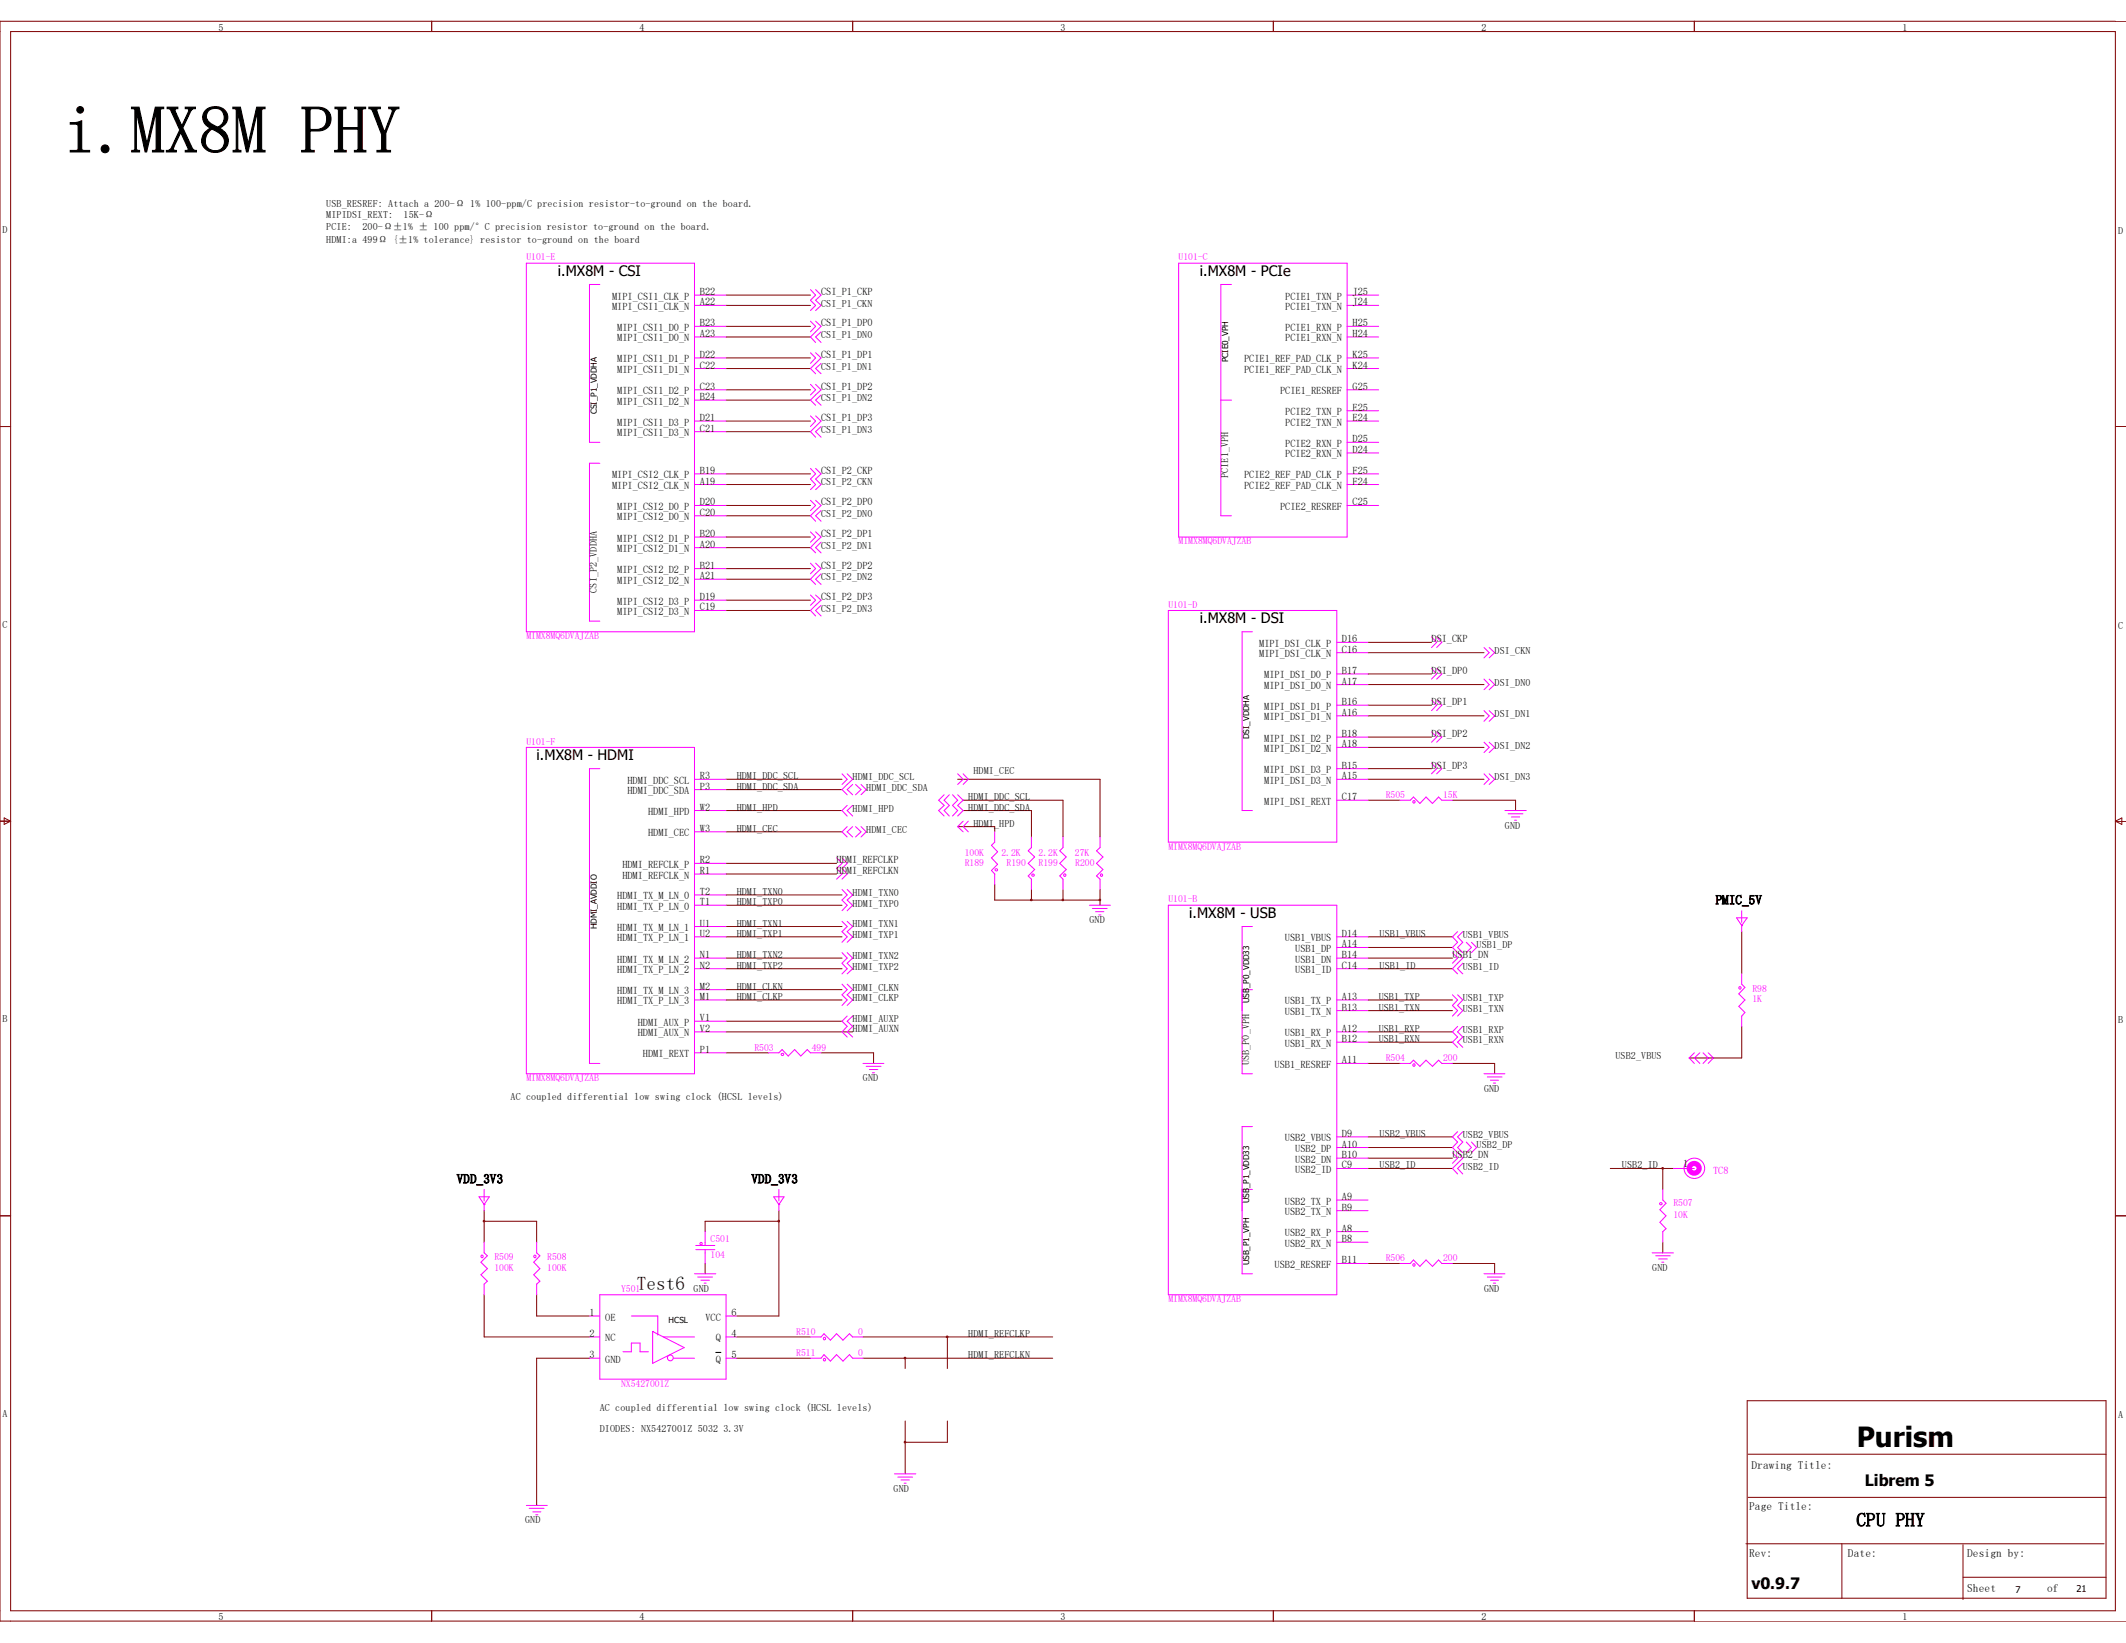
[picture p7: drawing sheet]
<svg xmlns="http://www.w3.org/2000/svg" width="279mm" height="216mm" viewBox="0 0 279 216" stroke-linecap="round" stroke-linejoin="round" font-family="sans-serif">
<defs><g id="words">
<text font-size="8.8" x="8.3" y="20.1">i.MX8M PHY</text>
<text font-size="3.7" x="244" y="190.1">Purism</text>
<g font-size="2.5">
<text x="83.7" y="169.5">Test6</text>
<text x="244" y="200.6">CPU PHY</text>
</g>
<g font-size="2.1">
<text x="245.1" y="195.2">Librem 5</text>
<text x="230.2" y="208.8">v0.9.7</text>
</g>
<g font-size="1.9">
<text x="73.3" y="36.3">i.MX8M - CSI</text>
<text x="157.7" y="36.3">i.MX8M - PCIe</text>
<text x="157.7" y="81.9">i.MX8M - DSI</text>
<text x="70.5" y="99.9">i.MX8M - HDMI</text>
<text x="156.3" y="120.6">i.MX8M - USB</text>
</g>
<g font-size="1.7">
<text x="225.5" y="118.8">PMIC_5V</text>
<text x="60" y="155.5">VDD_3V3</text>
<text x="98.8" y="155.5">VDD_3V3</text>
</g>
<g font-size="1.5">
<text x="230.2" y="193">Drawing Title:</text>
<text x="229.9" y="198.4">Page Title:</text>
<text x="229.9" y="204.6">Rev:</text>
<text x="242.9" y="204.6">Date:</text>
<text x="258.5" y="209.2">Sheet</text>
<text x="258.5" y="204.6">Design by:</text>
<text x="269" y="209.2">of</text>
</g>
<g font-size="1.4">
<text x="80.4" y="39.4">MIPI_CSI1_CLK_P</text>
<text x="80.4" y="40.7">MIPI_CSI1_CLK_N</text>
<text x="92" y="38.8">B22</text>
<text x="92" y="40.1">A22</text>
<text x="107.9" y="38.8">CSI_P1_CKP</text>
<text x="168.9" y="39.4">PCIE1_TXN_P</text>
<text x="168.9" y="40.7">PCIE1_TXN_N</text>
<text x="177.8" y="38.8">J25</text>
<text x="177.8" y="40.1">J24</text>
<text x="81.1" y="43.5">MIPI_CSI1_D0_P</text>
<text x="81.1" y="47.6">MIPI_CSI1_D1_P</text>
<text x="81.1" y="44.9">MIPI_CSI1_D0_N</text>
<text x="92" y="42.9">B23</text>
<text x="92" y="47">D22</text>
<text x="92" y="44.3">A23</text>
<text x="107.9" y="42.9">CSI_P1_DP0</text>
<text x="107.9" y="47">CSI_P1_DP1</text>
<text x="163.5" y="47.6">PCIE1_REF_PAD_CLK_P</text>
<text x="168.9" y="43.5">PCIE1_RXN_P</text>
<text x="168.9" y="44.9">PCIE1_RXN_N</text>
<text x="177.8" y="47">K25</text>
<text x="177.8" y="42.9">H25</text>
<text x="177.8" y="44.3">H24</text>
<text x="81.1" y="51.8">MIPI_CSI1_D2_P</text>
<text x="81.1" y="53.2">MIPI_CSI1_D2_N</text>
<text x="81.1" y="49">MIPI_CSI1_D1_N</text>
<text x="92" y="51.2">C23</text>
<text x="92" y="52.6">B24</text>
<text x="92" y="48.4">C22</text>
<text x="107.9" y="51.2">CSI_P1_DP2</text>
<text x="163.5" y="49">PCIE1_REF_PAD_CLK_N</text>
<text x="168.2" y="51.8">PCIE1_RESREF</text>
<text x="177.8" y="48.4">K24</text>
<text x="177.8" y="51.2">G25</text>
<text x="177.8" y="54">E25</text>
<text x="81.1" y="55.9">MIPI_CSI1_D3_P</text>
<text x="81.1" y="57.3">MIPI_CSI1_D3_N</text>
<text x="92" y="55.3">D21</text>
<text x="92" y="56.7">C21</text>
<text x="107.9" y="55.3">CSI_P1_DP3</text>
<text x="168.9" y="54.6">PCIE2_TXN_P</text>
<text x="168.9" y="55.9">PCIE2_TXN_N</text>
<text x="168.9" y="58.7">PCIE2_RXN_P</text>
<text x="177.8" y="55.3">E24</text>
<text x="177.8" y="58.1">D25</text>
<text x="177.8" y="59.5">D24</text>
<text x="80.4" y="62.9">MIPI_CSI2_CLK_P</text>
<text x="80.4" y="64.3">MIPI_CSI2_CLK_N</text>
<text x="92" y="62.3">B19</text>
<text x="92" y="63.7">A19</text>
<text x="107.9" y="62.3">CSI_P2_CKP</text>
<text x="163.5" y="64.3">PCIE2_REF_PAD_CLK_N</text>
<text x="163.5" y="62.9">PCIE2_REF_PAD_CLK_P</text>
<text x="168.9" y="60.1">PCIE2_RXN_N</text>
<text x="177.8" y="63.7">F24</text>
<text x="177.8" y="62.3">F25</text>
<text x="81.1" y="67">MIPI_CSI2_D0_P</text>
<text x="81.1" y="68.4">MIPI_CSI2_D0_N</text>
<text x="81.1" y="71.2">MIPI_CSI2_D1_P</text>
<text x="92" y="66.4">D20</text>
<text x="92" y="67.8">C20</text>
<text x="92" y="70.6">B20</text>
<text x="92" y="72">A20</text>
<text x="107.9" y="66.4">CSI_P2_DP0</text>
<text x="107.9" y="70.6">CSI_P2_DP1</text>
<text x="168.2" y="67">PCIE2_RESREF</text>
<text x="177.8" y="66.4">C25</text>
<text x="81.1" y="75.3">MIPI_CSI2_D2_P</text>
<text x="81.1" y="76.7">MIPI_CSI2_D2_N</text>
<text x="81.1" y="72.6">MIPI_CSI2_D1_N</text>
<text x="92" y="74.7">B21</text>
<text x="92" y="76.1">A21</text>
<text x="107.9" y="74.7">CSI_P2_DP2</text>
<text x="81.1" y="79.5">MIPI_CSI2_D3_P</text>
<text x="81.1" y="80.8">MIPI_CSI2_D3_N</text>
<text x="92" y="78.9">D19</text>
<text x="92" y="80.2">C19</text>
<text x="107.9" y="78.9">CSI_P2_DP3</text>
<text x="165.5" y="85">MIPI_DSI_CLK_P</text>
<text x="165.5" y="86.4">MIPI_DSI_CLK_N</text>
<text x="166.2" y="89.2">MIPI_DSI_D0_P</text>
<text x="176.4" y="84.4">D16</text>
<text x="176.4" y="85.8">C16</text>
<text x="176.4" y="88.6">B17</text>
<text x="176.4" y="90">A17</text>
<text x="188.1" y="84.4">DSI_CKP</text>
<text x="188.1" y="88.6">DSI_DP0</text>
<text x="166.2" y="93.3">MIPI_DSI_D1_P</text>
<text x="166.2" y="90.6">MIPI_DSI_D0_N</text>
<text x="166.2" y="94.7">MIPI_DSI_D1_N</text>
<text x="176.4" y="92.7">B16</text>
<text x="176.4" y="94.1">A16</text>
<text x="188.1" y="92.7">DSI_DP1</text>
<text x="166.2" y="97.5">MIPI_DSI_D2_P</text>
<text x="166.2" y="101.6">MIPI_DSI_D3_P</text>
<text x="166.2" y="98.8">MIPI_DSI_D2_N</text>
<text x="176.4" y="96.9">B18</text>
<text x="176.4" y="101">B15</text>
<text x="176.4" y="98.2">A18</text>
<text x="188.1" y="96.9">DSI_DP2</text>
<text x="188.1" y="101">DSI_DP3</text>
<text x="82.5" y="103">HDMI_DDC_SCL</text>
<text x="82.5" y="104.4">HDMI_DDC_SDA</text>
<text x="85.2" y="107.1">HDMI_HPD</text>
<text x="92" y="106.5">W2</text>
<text x="92" y="102.4">R3</text>
<text x="92" y="103.8">P3</text>
<text x="166.2" y="105.7">MIPI_DSI_REXT</text>
<text x="166.2" y="103">MIPI_DSI_D3_N</text>
<text x="176.4" y="105.2">C17</text>
<text x="176.4" y="102.4">A15</text>
<text x="85.2" y="109.9">HDMI_CEC</text>
<text x="92" y="109.3">W3</text>
<text x="92" y="113.5">R2</text>
<text x="109.9" y="113.5">HDMI_REFCLKP</text>
<text x="81.1" y="119.5">HDMI_TX_P_LN_0</text>
<text x="81.1" y="118.2">HDMI_TX_M_LN_0</text>
<text x="81.8" y="115.4">HDMI_REFCLK_N</text>
<text x="81.8" y="114">HDMI_REFCLK_P</text>
<text x="92" y="114.9">R1</text>
<text x="92" y="119">T1</text>
<text x="92" y="117.6">T2</text>
<text x="109.9" y="114.9">HDMI_REFCLKN</text>
<text x="81.1" y="123.7">HDMI_TX_P_LN_1</text>
<text x="81.1" y="122.3">HDMI_TX_M_LN_1</text>
<text x="92" y="125.9">N1</text>
<text x="92" y="123.1">U2</text>
<text x="92" y="121.8">U1</text>
<text x="168.9" y="123.7">USB1_VBUS</text>
<text x="170.2" y="125.1">USB1_DP</text>
<text x="176.4" y="123.1">D14</text>
<text x="176.4" y="124.5">A14</text>
<text x="176.4" y="125.9">B14</text>
<text x="190.9" y="125.9">USB1_DN</text>
<text x="81.1" y="127.9">HDMI_TX_P_LN_2</text>
<text x="81.1" y="126.5">HDMI_TX_M_LN_2</text>
<text x="81.1" y="132">HDMI_TX_P_LN_3</text>
<text x="81.1" y="130.6">HDMI_TX_M_LN_3</text>
<text x="92" y="127.3">N2</text>
<text x="92" y="131.4">M1</text>
<text x="92" y="130">M2</text>
<text x="168.9" y="132">USB1_TX_P</text>
<text x="170.2" y="127.9">USB1_ID</text>
<text x="170.2" y="126.5">USB1_DN</text>
<text x="176.4" y="127.3">C14</text>
<text x="176.4" y="131.4">A13</text>
<text x="83.8" y="134.8">HDMI_AUX_P</text>
<text x="83.8" y="136.2">HDMI_AUX_N</text>
<text x="92" y="134.2">V1</text>
<text x="92" y="135.6">V2</text>
<text x="112.1" y="135.6">HDMI_AUXN</text>
<text x="168.9" y="136.2">USB1_RX_P</text>
<text x="168.9" y="137.5">USB1_RX_N</text>
<text x="168.9" y="133.4">USB1_TX_N</text>
<text x="176.4" y="135.6">A12</text>
<text x="176.4" y="136.9">B12</text>
<text x="176.4" y="132.8">B13</text>
<text x="84.5" y="138.9">HDMI_REXT</text>
<text x="92" y="138.3">P1</text>
<text x="167.5" y="140.3">USB1_RESREF</text>
<text x="176.4" y="139.7">A11</text>
<text x="168.9" y="150">USB2_VBUS</text>
<text x="176.4" y="149.4">D9</text>
<text x="170.2" y="154.1">USB2_ID</text>
<text x="170.2" y="152.8">USB2_DN</text>
<text x="170.2" y="151.4">USB2_DP</text>
<text x="176.4" y="153.5">C9</text>
<text x="176.4" y="152.2">B10</text>
<text x="176.4" y="150.8">A10</text>
<text x="190.9" y="152.2">USB2_DN</text>
<text x="221.2" y="153.3">1</text>
<text x="168.9" y="159.7">USB2_TX_N</text>
<text x="168.9" y="158.3">USB2_TX_P</text>
<text x="176.4" y="159.1">B9</text>
<text x="176.4" y="157.7">A9</text>
<text x="176.4" y="161.8">A8</text>
<text x="167.5" y="166.6">USB2_RESREF</text>
<text x="168.9" y="163.8">USB2_RX_N</text>
<text x="168.9" y="162.4">USB2_RX_P</text>
<text x="176.4" y="166">B11</text>
<text x="176.4" y="163.2">B8</text>
<text x="77.5" y="172.9">1</text>
<text x="79.5" y="173.5">OE</text>
<text x="92.7" y="173.5">VCC</text>
<text x="96.1" y="172.9">6</text>
<text x="77.5" y="178.5">3</text>
<text x="77.5" y="175.7">2</text>
<text x="79.5" y="179.1">GND</text>
<text x="79.5" y="176.3">NC</text>
<text x="94.1" y="176.3">Q</text>
<text x="94.1" y="179.1">Q</text>
<text x="96.1" y="175.7">4</text>
<text x="96.1" y="178.5">5</text>
</g>
<text font-size="1.4" fill="#f0f" x="225.1" y="154.3">TC8</text>
<g font-size="1.3">
<text x="28.7" y="4">5</text>
<text x="84" y="4">4</text>
<text x="139.4" y="4">3</text>
<text x="194.7" y="4">2</text>
<text x="250" y="4">1</text>
<text x="42.9" y="27.1">USB_RESREF: Attach a 200-Ω 1% 100-ppm/C precision resistor-to-ground on the board.</text>
<text x="42.9" y="28.7">MIPIDSI_REXT:</text>
<text x="53" y="28.7">15K-Ω</text>
<text x=".3" y="30.6">D</text>
<text x="42.9" y="30.3">PCIE:</text>
<text x="42.9" y="31.9">HDMI:a 499Ω {±1% tolerance} resistor to-ground on the board</text>
<text x="47.6" y="30.3">200-Ω±1% ± 100 ppm/°C precision resistor to-ground on the board.</text>
<text x="278.4" y="30.7">D</text>
<text x="107.9" y="40.3">CSI_P1_CKN</text>
<text x="107.9" y="44.4">CSI_P1_DN0</text>
<text x="107.9" y="48.6">CSI_P1_DN1</text>
<text x="107.9" y="52.7">CSI_P1_DN2</text>
<text x="107.9" y="56.9">CSI_P1_DN3</text>
<text x="107.9" y="63.8">CSI_P2_CKN</text>
<text x="161.4" y="62.8" transform="rotate(-90 161.4 62.8)">PCIE1_VPH</text>
<text x="107.9" y="67.9">CSI_P2_DN0</text>
<text x="78.4" y="77.9" transform="rotate(-90 78.4 77.9)">CSI_P2_VDDHA</text>
<text x="107.9" y="72.1">CSI_P2_DN1</text>
<text x="107.9" y="76.2">CSI_P2_DN2</text>
<text x=".3" y="82.5">C</text>
<text x="107.9" y="80.4">CSI_P2_DN3</text>
<text x="278.4" y="82.6">C</text>
<text x="196.4" y="85.9">DSI_CKN</text>
<text x="196.4" y="90.1">DSI_DN0</text>
<text x="196.4" y="94.2">DSI_DN1</text>
<text x="127.9" y="101.7">HDMI_CEC</text>
<text x="196.4" y="98.4">DSI_DN2</text>
<text x="96.8" y="103.8">HDMI_DDC_SDA</text>
<text x="96.8" y="102.4">HDMI_DDC_SCL</text>
<text x="96.8" y="106.5">HDMI_HPD</text>
<text x="112.1" y="102.5">HDMI_DDC_SCL</text>
<text x="112.1" y="106.6">HDMI_HPD</text>
<text x="113.8" y="103.9">HDMI_DDC_SDA</text>
<text x="127.3" y="106.5">HDMI_DDC_SDA</text>
<text x="127.3" y="105.2">HDMI_DDC_SCL</text>
<text x="196.4" y="102.5">DSI_DN3</text>
<text x="96.8" y="109.3">HDMI_CEC</text>
<text x="113.8" y="109.4">HDMI_CEC</text>
<text x="127.9" y="108.6">HDMI_HPD</text>
<text x="197.8" y="108.9">GND</text>
<text x="96.8" y="117.6">HDMI_TXN0</text>
<text x="96.8" y="119">HDMI_TXP0</text>
<text x="112.1" y="117.7">HDMI_TXN0</text>
<text x="112.1" y="119.1">HDMI_TXP0</text>
<text x="96.8" y="121.8">HDMI_TXN1</text>
<text x="96.8" y="125.9">HDMI_TXN2</text>
<text x="96.8" y="123.1">HDMI_TXP1</text>
<text x="112.1" y="121.9">HDMI_TXN1</text>
<text x="112.1" y="123.3">HDMI_TXP1</text>
<text x="143.2" y="121.3">GND</text>
<text x="181.3" y="123.1">USB1_VBUS</text>
<text x="192.2" y="123.3">USB1_VBUS</text>
<text x="194.1" y="124.6">USB1_DP</text>
<text x="96.8" y="130">HDMI_CLKN</text>
<text x="96.8" y="127.3">HDMI_TXP2</text>
<text x="96.8" y="131.4">HDMI_CLKP</text>
<text x="112.1" y="126">HDMI_TXN2</text>
<text x="112.1" y="127.4">HDMI_TXP2</text>
<text x="112.1" y="130.2">HDMI_CLKN</text>
<text x="112.1" y="131.6">HDMI_CLKP</text>
<text x="181.2" y="131.4">USB1_TXP</text>
<text x="181.3" y="127.3">USB1_ID</text>
<text x="192.2" y="127.4">USB1_ID</text>
<text x="192.2" y="131.6">USB1_TXP</text>
<text x=".3" y="134.3">B</text>
<text x="112.1" y="134.3">HDMI_AUXP</text>
<text x="181.2" y="135.6">USB1_RXP</text>
<text x="181.2" y="132.8">USB1_TXN</text>
<text x="181.2" y="136.9">USB1_RXN</text>
<text x="192.2" y="132.9">USB1_TXN</text>
<text x="192.2" y="135.7">USB1_RXP</text>
<text x="192.2" y="137.1">USB1_RXN</text>
<text x="278.4" y="134.5">B</text>
<text x="113.4" y="142.1">GND</text>
<text x="164.2" y="140" transform="rotate(-90 164.2 140)">USB_P0_VPH</text>
<text x="195" y="143.5">GND</text>
<text x="212.3" y="139.1">USB2_VBUS</text>
<text x="67.1" y="144.6">AC coupled differential low swing clock (HCSL levels)</text>
<text x="181.3" y="149.4">USB2_VBUS</text>
<text x="192.2" y="149.6">USB2_VBUS</text>
<text x="181.3" y="153.5">USB2_ID</text>
<text x="192.2" y="153.7">USB2_ID</text>
<text x="194.1" y="150.9">USB2_DP</text>
<text x="213.1" y="153.5">USB2_ID</text>
<text x="217.1" y="167">GND</text>
<text x="91.1" y="169.8">GND</text>
<text x="195" y="169.8">GND</text>
<text x="127.3" y="175.7">HDMI_REFCLKP</text>
<text x="127.3" y="178.5">HDMI_REFCLKN</text>
<text x="78.8" y="185.4">AC coupled differential low swing clock (HCSL levels)</text>
<text x=".3" y="186.2">A</text>
<text x="78.8" y="188.1">DIODES: NX5427001Z 5032 3.3V</text>
<text x="278.4" y="186.3">A</text>
<text x="117.4" y="196">GND</text>
<text x="69" y="200.2">GND</text>
<text x="28.7" y="212.9">5</text>
<text x="84" y="212.9">4</text>
<text x="139.4" y="212.9">3</text>
<text x="194.7" y="212.9">2</text>
<text x="250" y="212.9">1</text>
</g>
<g font-size="1.3" fill="#f0f">
<text x="69.2" y="34.2">U101-E</text>
<text x="154.9" y="34.2">U101-C</text>
<text x="154.9" y="71.5">MIMX8MQ6DVAJZAB</text>
<text x="69.2" y="84">MIMX8MQ6DVAJZAB</text>
<text x="153.5" y="79.8">U101-D</text>
<text x="69.2" y="97.8">U101-F</text>
<text x="182.1" y="104.9">R505</text>
<text x="189.7" y="104.9">15K</text>
<text x="126.8" y="113.8">R189</text>
<text x="126.8" y="112.5">100K</text>
<text x="131.6" y="112.5">2.2K</text>
<text x="132.3" y="113.8">R190</text>
<text x="136.5" y="113.8">R199</text>
<text x="136.5" y="112.5">2.2K</text>
<text x="141.3" y="112.5">27K</text>
<text x="141.3" y="113.8">R200</text>
<text x="153.5" y="111.6">MIMX8MQ6DVAJZAB</text>
<text x="153.5" y="118.6">U101-B</text>
<text x="230.3" y="130.3">R98</text>
<text x="230.3" y="131.7">1K</text>
<text x="69.2" y="142.1">MIMX8MQ6DVAJZAB</text>
<text x="99.1" y="138">R503</text>
<text x="106.7" y="138">499</text>
<text x="182.1" y="139.4">R504</text>
<text x="189.7" y="139.4">200</text>
<text x="219.9" y="158.4">R507</text>
<text x="219.9" y="160.1">10K</text>
<text x="65" y="165.6">R509</text>
<text x="65" y="167">100K</text>
<text x="71.9" y="165.6">R508</text>
<text x="71.9" y="167">100K</text>
<text x="93.4" y="163.2">C501</text>
<text x="93.4" y="165.3">104</text>
<text x="182.1" y="165.7">R506</text>
<text x="189.7" y="165.7">200</text>
<text x="81.6" y="169.8">Y501</text>
<text x="153.5" y="171.1">MIMX8MQ6DVAJZAB</text>
<text x="104.6" y="178.2">R511</text>
<text x="104.6" y="175.4">R510</text>
<text x="112.8" y="178.2">0</text>
<text x="112.8" y="175.4">0</text>
<text x="81.6" y="182.2">NX5427001Z</text>
</g>
<g font-size="1.2">
<text x="264.9" y="209.3">7</text>
<text x="272.9" y="209.2">21</text>
</g>
<g font-size="1.1">
<text x="161.4" y="47.6" transform="rotate(-90 161.4 47.6)">PCIE0_VPH</text>
<text x="78.4" y="54.4" transform="rotate(-90 78.4 54.4)">CSI_P1_VDDHA</text>
<text x="164.2" y="97.1" transform="rotate(-90 164.2 97.1)">DSI_VDDHA</text>
<text x="78.4" y="122.1" transform="rotate(-90 78.4 122.1)">HDMI_AVDDIO</text>
<text x="164.2" y="131.8" transform="rotate(-90 164.2 131.8)">USB_P0_VDD33</text>
<text x="164.2" y="158.1" transform="rotate(-90 164.2 158.1)">USB_P1_VDD33</text>
<text x="164.2" y="166.3" transform="rotate(-90 164.2 166.3)">USB_P1_VPH</text>
<text x="87.8" y="173.9">HCSL</text>
</g>
</g></defs>
<g fill="none" stroke="#800000" stroke-width=".13">
<path d="M1.4 4.1h276.6v207.6h-276.6zM56.7 2.8v1.3M112.1 2.8v1.3M167.3 2.8v1.3M222.7 2.8v1.3M279.4 2.8h-279.4v210.2h279.4M95.4 38.8h11.1M0 56h1.4M95.4 40.1h11.1M95.4 44.3h11.1M95.4 48.4h11.1M95.4 52.6h11.1"/>
<path d="M95.4 56.7h11.1M95.4 42.9h11.1M95.4 47h11.1M95.4 51.2h11.1M95.4 55.3h11.1M278 56h1.4M95.4 63.7h11.1M95.4 67.8h11.1M95.4 72h11.1M95.4 76.1h11.1M95.4 62.3h11.1M95.4 66.4h11.1"/>
<path d="M95.4 70.6h11.1M95.4 74.7h11.1M95.4 78.9h11.1M95.4 80.2h11.1M179.8 85.8h15.2M179.8 90h15.2M179.8 94.1h15.2M179.8 98.2h15.2M179.8 84.4h8.3M179.8 88.6h8.3M179.8 92.7h8.3M179.8 96.9h8.3"/>
<path d="M0 107.9h1.4M.6 107.5l.8 .4-.8 .4zM95.4 103.8h15.3M95.4 106.5h15.3M95.4 102.4h15.3M95.4 109.3h15.3M95.4 117.6h15.3M95.4 119h15.3M95.4 113.5h14.5M95.4 114.9h14.5M125.9 108.6h4.8v.7M125.9 102.4h18.7v7.6"/>
<path d="M126.6 105.2h13.1v4.8M126.6 106.5h9v3.5M130.7 116.2v2.1h13.9M135.6 116.9v1.4M139.7 116.9v1.4M144.6 116.9v2.1M179.8 105.2h4.2M179.8 102.4h15.2M179.8 101h8.3M190.9 105.2h8.3v1.3M278 107.9h1.4M278 107.9l.8-.4v.8z"/>
<path d="M95.4 138.3h5.6M95.4 121.8h15.3M95.4 123.1h15.3M95.4 125.9h15.3M95.4 127.3h15.3M95.4 130h15.3M95.4 131.4h15.3M95.4 135.6h16.7M95.4 134.2h15.3M107.9 138.3h6.9v1.4M179.8 139.7h4.2M179.8 123.1h11.1"/>
<path d="M179.8 125.9h11.1M179.8 127.3h11.1M179.8 131.4h11.1M179.8 132.8h11.1M179.8 135.6h11.1M179.8 136.9h11.1M179.8 124.5h11.1M190.9 139.7h5.5v1.4M228.9 122.4v5.6M228.9 134.9v4.1h-6.9M0 159.8h1.4M63.6 159.1v4.1"/>
<path d="M102.4 159.1v13.8h-5.6M179.8 149.4h11.1M179.8 153.5h11.1M179.8 150.8h11.1M179.8 152.2h11.1M211.6 153.5h8.3M218.5 153.5v2.8M278 159.8h1.4M63.6 160.5h6.9v2.7M63.6 170.1v5.6h13.9M70.5 170.1v2.8h7M77.5 178.5h-7v19.3"/>
<path d="M92.7 166v1.4M96.8 178.5h9.7M96.8 175.7h9.7M102.4 160.5h-9.7v1.3M113.4 178.5h24.9M113.4 175.7h24.9M119 178.5v1.3M124.5 175.7v4.1M179.8 166h4.2M190.9 166h5.5v1.4M218.5 163.2v1.4M119 186.7v7"/>
<path d="M124.5 186.7v2.8h-5.5M229.6 184.1h47.2v25.9h-47.2zM229.7 196.8h47.1M229.7 191.1h47.1M56.7 211.7v1.3M112.1 211.7v1.3M167.3 211.7v1.3M222.7 211.7v1.3M229.4 202.9h47.1M242.1 202.9v7.1M258 207.3h18.8M258 203v7.2"/>
</g>
<g fill="#800000" stroke="#800000" stroke-width=".13">
<circle cx="124.5" cy="175.7" r=".11"/>
<circle cx="118.9" cy="178.5" r=".11"/>
<circle cx="102.3" cy="160.5" r=".11"/>
<circle cx="63.6" cy="160.5" r=".11"/>
<circle cx="118.9" cy="189.5" r=".11"/>
<circle cx="135.5" cy="118.3" r=".11"/>
<circle cx="139.7" cy="118.3" r=".11"/>
<circle cx="144.5" cy="118.3" r=".11"/>
<circle cx="218.5" cy="153.5" r=".11"/>
</g>
<g fill="none" stroke="#f0f" stroke-width=".13">
<path d="M69.2 34.6h22.1v48.4h-22.1zM78.8 37.4h-1.3v20.7h1.3M91.3 38.8h4.1M106.5 38.1l.7 .7-.7 .7 .7 .6-.7 .7M107.2 38.1l.7 .7-.7 .7 .7 .6-.7 .7M154.9 34.6h22.1v36h-22.1zM161.8 37.4h-1.4v30.4h1.4M177 38.8h4.2M91.3 55.3h4.1M91.3 40.1h4.1M91.3 56.7h4.1M91.3 51.2h4.1"/>
<path d="M91.3 42.9h4.1M91.3 47h4.1M91.3 52.6h4.1M91.3 44.3h4.1M91.3 48.4h4.1M106.5 42.2l.7 .7-.7 .7M106.5 46.4l.7 .6-.7 .8M106.5 50.5l.7 .7-.7 .7M106.5 54.7l.7 .6-.7 .7M107.2 42.2l.7 .7-1.4 1.4 .7 .7M107.2 46.4l.7 .6-1.4 1.4 .7 .7M107.2 50.5l.7 .7-1.4 1.4 .7 .7"/>
<path d="M107.2 54.7l.7 .6-1.4 1.4 .7 .7M107.9 43.6l-.7 .7 .7 .7M107.9 47.8l-.7 .6 .7 .7M107.9 51.9l-.7 .7 .7 .7M107.9 56l-.7 .7 .7 .7M160.4 52.6h1.4M177 58.1h4.2M177 55.3h4.2M177 40.1h4.2M177 51.2h4.2M177 42.9h4.2M177 47h4.2"/>
<path d="M177 44.3h4.2M177 48.4h4.2M177 54h4.2M177 59.5h4.2M78.8 60.9h-1.3v20.7h1.3M91.3 66.4h4.1M91.3 62.3h4.1M91.3 67.8h4.1M91.3 63.7h4.1M91.3 74.7h4.1M91.3 70.6h4.1M91.3 78.9h4.1"/>
<path d="M91.3 76.1h4.1M91.3 72h4.1M106.5 61.6l.7 .7-.7 .6 .7 .8-.7 .6M106.5 65.7l.7 .7-.7 .7M106.5 69.9l.7 .7-.7 .6M106.5 74l.7 .7-.7 .7M106.5 78.2l.7 .7-.7 .6M107.2 61.6l.7 .7-.7 .6 .7 .8-.7 .6M107.2 65.7l.7 .7-1.4 1.4 .7 .7M107.2 69.9l.7 .7-1.4 1.4 .7 .6M107.2 74l.7 .7-1.4 1.4 .7 .7M107.2 78.2l.7 .7-1.4 1.3 .7 .7"/>
<path d="M107.9 67.1l-.7 .7 .7 .7M107.9 71.2l-.7 .8 .7 .6M107.9 75.4l-.7 .7 .7 .7M107.9 79.5l-.7 .7 .7 .7M177 66.4h4.2M177 62.3h4.2M177 63.7h4.2M69.2 98.2h22.1v42.9h-22.1zM91.3 80.2h4.1M153.5 80.2h22.2v30.5h-22.2zM164.6 83h-1.4v23.5h1.4M175.7 98.2h4.1"/>
<path d="M175.7 84.4h4.1M175.7 85.8h4.1M175.7 96.9h4.1M175.7 88.6h4.1M175.7 92.7h4.1M175.7 90h4.1M175.7 94.1h4.1M188.1 92l.7 .7-.7 .7M188.1 83.7l.7 .7-.7 .7M188.1 87.8l.7 .8-.7 .6M188.1 96.2l.7 .7-.7 .6M188.8 83.7l.7 .7-.7 .7"/>
<path d="M188.8 87.8l.7 .8-.7 .6M188.8 92l.7 .7-.7 .7M188.8 96.2l.7 .7-.7 .6M195 85.1l.7 .7-.7 .6M195 89.2l.7 .8-.7 .6M195 93.4l.7 .7-.7 .7M195 97.5l.7 .7-.7 .7M195.7 93.4l.7 .7-.7 .7M195.7 85.1l.7 .7-.7 .6M195.7 89.2l.7 .8-.7 .6M195.7 97.5l.7 .7-.7 .7M78.8 101h-1.3v38.7h1.3"/>
<path d="M91.3 119h4.1M91.3 109.3h4.1M91.3 106.5h4.1M91.3 102.4h4.1M91.3 103.8h4.1M91.3 114.9h4.1M91.3 113.5h4.1M91.3 117.6h4.1M109.9 112.7l.8 .8-.8 .6 .8 .8-.8 .6M110.7 101.7l.6 .7-.6 .7M110.7 116.9l.6 .7-.6 .7 .6 .7-.6 .7M110.7 112.7l.6 .8-.6 .6 .6 .8-.6 .6"/>
<path d="M111.3 101.7l.8 .7-1.4 1.4 .6 .6M111.3 105.8l-.6 .7 .6 .7M111.3 108.6l-.6 .7 .6 .7M111.3 116.9l.8 .7-.8 .7 .8 .7-.8 .7M112.1 103.1l-.8 .7 .8 .6M112.1 105.8l-.8 .7 .8 .7M112.1 108.6l-.8 .7 .8 .7M112.4 103.1l.8 .7-.8 .6M112.4 108.6l.8 .7-.8 .7M113.2 103.1l.6 .7-.6 .6M113.2 108.6l.6 .7-.6 .7M124.1 104.4l-.7 .8 .7 .6-.7 .7 .7 .7"/>
<path d="M124.8 104.4l-.7 .8 .7 .6-.7 .7 .7 .7M125.2 104.4l.7 .8-.7 .6 .7 .7-.7 .7M125.9 101.7l.7 .7-.7 .7M125.9 104.4l.7 .8-.7 .6 .7 .7-.7 .7M126.6 107.9l-.7 .7 .7 .7M126.6 101.7l.7 .7-.7 .7M127.3 107.9l-.7 .7 .7 .7M130.7 109.3v1.4l-.4 .4 .8 .8-.8 .8 .8 .9-.8 .8 .4 .5v1.3M130.8 114.2h.3v.2h-.3zM135.6 110v1.4l-.5 .4 .9 .8-.9 .9 .9 .8-.9 .8 .5 .4v1.4M135.6 114.9h.3v.2h-.3zM139.7 110v1.4l-.4 .4 .8 .8-.8 .9 .8 .8-.8 .8 .4 .4v1.4"/>
<path d="M143.2 119h2.7M143.6 119.4h1.9M144 119.8h1.1M144.6 110v1.4l-.5 .4 .8 .8-.8 .9 .8 .8-.8 .8 .5 .4v1.4M153.5 119h22.2v51.1h-22.2zM175.7 105.2h4.1M175.7 101h4.1M175.7 102.4h4.1M184 105.2h1.3l.5-.5 .8 .9 .8-.9 .9 .9 .8-.9 .4 .5h1.4M188.1 100.3l.7 .7-.7 .7M188.8 100.3l.7 .7-.7 .7M195 101.7l.7 .7-.7 .7"/>
<path d="M195.7 101.7l.7 .7-.7 .7M197.8 106.5h2.8M198.2 106.9h2M198.6 107.4h1.1M199.1 107.8h.2M228.9 119.7v1.5M91.3 130h4.1M91.3 121.8h4.1M91.3 123.1h4.1M91.3 127.3h4.1M91.3 135.6h4.1M91.3 131.4h4.1"/>
<path d="M91.3 125.9h4.1M91.3 138.3h4.1M91.3 134.2h4.1M101 138.3h1.4l.4-.4 .8 .9 .8-.9 .8 .9 .9-.9 .4 .4h1.4M102.7 138.5h.2v.2h-.2zM110.7 129.3l.6 .7-.6 .7 .6 .7-.6 .7M110.7 121.1l.6 .7-.6 .6 .6 .7-.6 .7M110.7 125.2l.6 .7-.6 .7 .6 .7-.6 .7M111.3 121.1l.8 .7-.8 .6 .8 .7-.8 .7M111.3 125.2l.8 .7-.8 .7 .8 .7-.8 .7M111.3 129.3l.8 .7-.8 .7 .8 .7-.8 .7M111.3 133.5l-.6 .7 .6 .7-.6 .7 .6 .7"/>
<path d="M112.1 133.5l-.8 .7 .8 .7-.8 .7 .8 .7M113.4 139.7h2.8M144.4 120.2h.3M163.2 130h1.4M164.6 121.8h-1.4v19.3h1.4M175.7 123.1h4.1M175.7 127.3h4.1M175.7 135.6h4.1M175.7 131.4h4.1M175.7 124.5h4.1M175.7 136.9h4.1M175.7 132.8h4.1"/>
<path d="M175.7 125.9h4.1M175.7 139.7h4.1M184 139.7h1.3l.5-.4 .8 .8 .8-.8 .9 .8 .8-.8 .4 .4h1.4M190.9 130.7l.7 .7-.7 .7 .7 .7-.7 .7M190.9 125.2l.7 .7-.7 .7M191.6 122.4l-.7 .7 .7 .7-.7 .7 1.3 1.4-1.3 1.4 .7 .7M191.6 130.7l.6 .7-.6 .7 .6 .7-.6 .7M191.6 134.9l-.7 .7 .7 .7-.7 .6 .7 .7M192.2 122.4l-.6 .7 .6 .7-.6 .7 .6 .7M192.2 126.6l-.6 .7 .6 .7M192.2 134.9l-.6 .7 .6 .7-.6 .6 .6 .7M192.7 123.8l.7 .7-.7 .7"/>
<path d="M193.4 123.8l.7 .7-.7 .7M222.7 138.3l-.7 .7 .7 .7M223.4 138.3l-.7 .7 .7 .7M223.8 138.3l.7 .7-.7 .7M224.5 138.3l.7 .7-.7 .7M228.2 120.6h1.4l-.7 1zM228.9 121.6h.1M228.9 128v1.3l.4 .5-.8 .8 .8 .8-.8 .8 .8 .9-.4 .4v1.4M228.9 121.5v.9M62.9 157.3h1.4l-.7 1zM63.6 158.3h.1M63.6 156.3v1.5"/>
<path d="M63.6 158.1v1M101.7 157.3h1.3l-.6 1zM102.4 158.3h.1M102.4 156.3v1.5M102.4 158.1v1M113.8 140.1h2M114.3 140.5h1.1M114.6 141h.3M163.2 156.3h1.4M164.6 148h-1.4v19.4h1.4M175.7 149.4h4.1M175.7 153.5h4.1"/>
<path d="M175.7 159.1h4.1M175.7 152.2h4.1M175.7 157.7h4.1M175.7 150.8h4.1M190.9 151.5l.7 .7-.7 .7M191.6 148.7l-.7 .7 .7 .7-.7 .7 1.3 1.4-1.3 1.3 .7 .8M192.2 148.7l-.6 .7 .6 .7-.6 .7 .6 .7M192.2 152.9l-.6 .6 .6 .8M192.7 150.1l.7 .7-.7 .7M193.4 150.1l.7 .7-.7 .7M195 141.1h2.8M195.5 141.5h1.9"/>
<path d="M195.9 141.9h1M196.3 142.3h.3M218.2 158.1h.2v.2h-.2zM218.5 156.3v1.4l.4 .4-.8 .9 .8 .8-.8 .8 .8 .9-.4 .3v1.4M219.9 153.5h2.8M63.6 163.2v1.4l.5 .4-.9 .9 .9 .8-.9 .8 .9 .9-.5 .3v1.4M70.5 163.2v1.4l.5 .4-.9 .9 .9 .8-.9 .8 .9 .9-.5 .3v1.4M77.5 172.9h1.3M77.5 175.7h1.3M77.5 178.5h1.3M78.8 170.1h16.6v11.1h-16.6zM81.9 177.6h1.1v-1.1h1.1v1.1h1.1"/>
<path d="M83 172.9h3.4v2.5M85.8 175h.1M85.8 175l4.1 2.1-4.1 2.1zM87.2 175.7h4.1M88.5 178.5h2.8M91.3 167.4h2.8M91.4 164.2h2.5M91.4 163.7h2.5M91.7 167.8h1.9M92.1 168.2h1.1M92.5 168.6h.3M92.7 161.8v1.9"/>
<path d="M92.7 164.2v1.8M95.4 172.9h1.4M95.4 175.7h1.4M95.4 178.5h1.4M106.5 175.7h1.4l.4-.4 .8 .8 .8-.8 .9 .8 .8-.8 .5 .4h1.3M106.5 178.5h1.4l.4-.5 .8 .9 .8-.9 .9 .9 .8-.9 .5 .5h1.3M175.7 166h4.1M175.7 163.2h4.1M175.7 161.8h4.1M184 166h1.3l.5-.4 .8 .8 .8-.8 .9 .8 .8-.8 .4 .4h1.4M195 167.4h2.8M195.5 167.8h1.9"/>
<path d="M195.9 168.2h1M196.3 168.6h.3M217.1 164.6h2.8M217.6 165h1.9M218 165.4h1.1M218.4 165.9h.3M69.2 197.8h2.7M69.6 198.2h1.9M70 198.7h1.1M70.4 199.1h.3M117.6 193.7h2.8M118 194.1h1.9"/>
<path d="M118.4 194.5h1.1M118.8 194.9h.3"/>
<circle cx="139.9" cy="115" r=".16"/>
<circle cx="144.7" cy="115" r=".16"/>
<circle cx="185.8" cy="105.4" r=".16"/>
<circle cx="185.8" cy="139.9" r=".16"/>
<circle cx="228.7" cy="129.8" r=".16"/>
<circle cx="222.7" cy="153.5" r="1.34"/>
<circle cx="63.3" cy="165.1" r=".16"/>
<circle cx="70.3" cy="165.1" r=".16"/>
<circle cx="88.1" cy="178.4" r=".38"/>
<circle cx="92.1" cy="163.4" r=".16"/>
<circle cx="108.3" cy="178.7" r=".16"/>
<circle cx="108.3" cy="175.9" r=".16"/>
<circle cx="185.8" cy="166.2" r=".16"/>
</g>
<circle cx="222.7" cy="153.5" r=".65" fill="none" stroke="#f0f" stroke-width=".68"/>
<path d="M94.1 177.7h.6" fill="none" stroke="#000" stroke-width=".13"/>
<use href="#words"/>
</svg>
